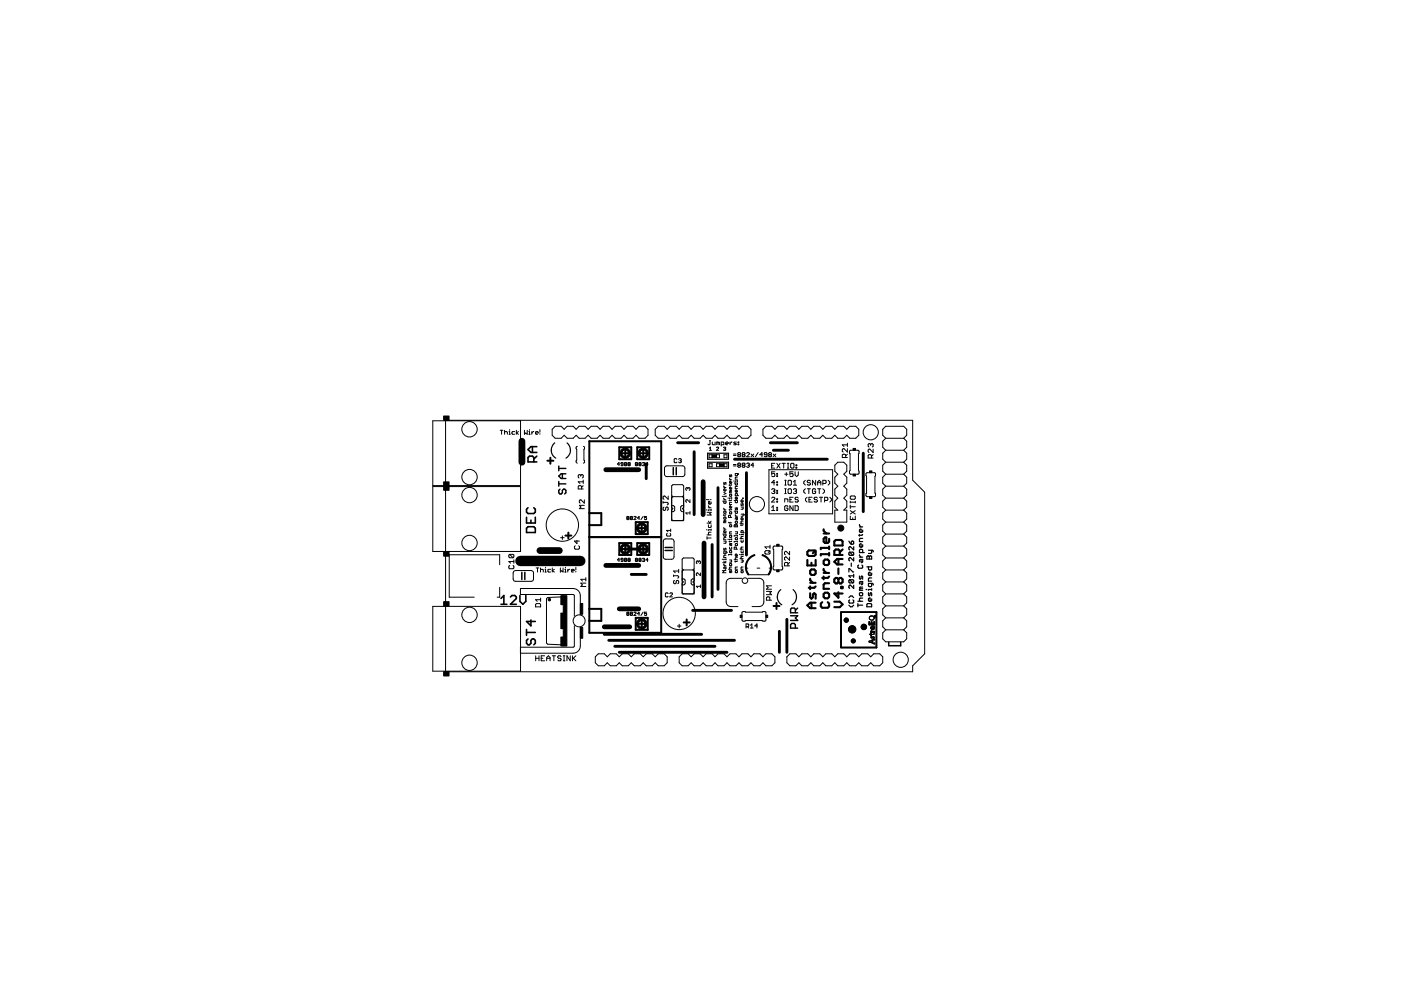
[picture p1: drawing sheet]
<svg xmlns="http://www.w3.org/2000/svg" width="297mm" height="210mm" viewBox="0 0 297 210" stroke-linecap="round" stroke-linejoin="round" font-family="sans-serif">
<g fill="none" stroke="#000" stroke-width=".21">
<path d="M91.8 89.2h18.6v13.8h-18.6zM94.5 89.1h99v12.7l2.5 2.6v34.2l-2.5 2.6v1.2h-99zM106 91.2h.6M106.3 91.2v.9M107 91.2v.9M107 91.7l.4-.2 .2 .2v.4M107.9 91.5h.2v.6M107.9 92.1h.3M108.1 91.1v.1M109.1 91.5h-.4l-.2 .2 .2 .4h.4M109.5 91.2v.9M109.9 91.5l-.4 .3 .4 .3"/>
<path d="M111.2 91.2v.9l.3-.3 .3 .3v-.9M112.1 91.5h.2v.6M112.1 92.1h.3M112.3 91.1v.1M112.8 91.5v.6M113.2 91.5l-.4 .3M113.5 91.8h.6l-.1-.3-.5 .2v.2l.5 .2M114.5 91.1v.6M114.5 91.9v.2M117.1 91l.6-.6h1.3l.6 .6 .6-.6h1.3l.7 .6 .6-.6h1.3l.6 .6 .6-.6h1.3l.6 .6 .7-.6h1.2l.7 .6 .6-.6h1.3l.6 .6 .6-.6h1.3l.7 .6 .6-.6h1.3l.6 .6v1.3l-.6 .6h-1.3l-.6-.6-.7 .6h-1.3l-.6-.6-.6 .6h-1.3l-.6-.6-.7 .6h-1.2l-.7-.6-.6 .6h-1.3l-.6-.6-.6 .6h-1.3l-.6-.6-.7 .6h-1.3l-.6-.6-.6 .6h-1.3l-.6-.6zM122.4 94.6l-.2 .3 .1 .4v2.3l-.1 .3 .2 .3M123.7 94.6l.2 .3-.1 .4v2.3l.1 .3-.2 .3"/>
<path d="M131.4 98.4h-.5l.3-.3v.6M132.1 98.4l-.4-.1 .1-.2 .3 .1v.4h-.4M132.5 98.4v-.3l.4 .1-.2 .2M132.5 98.4v.3l.4-.1-.2-.2M132.5 98.4h.2M133.3 98.4l-.2-.1 .2-.2 .3 .1-.1 .2M133.3 98.4l-.2 .1 .2 .2 .3-.1-.1-.2M133.3 98.4h.2M134.8 98.4l-.1-.1 .1-.2 .4 .1-.2 .2M134.8 98.4l-.1 .1 .1 .2 .4-.1-.2-.2M134.8 98.4h.2M135.6 98.4v.3l.3-.1-.1-.2"/>
<path d="M135.6 98.4v-.3l.3 .1-.1 .2M135.6 98.4h.2M136.2 98.2l.3-.1 .2 .1-.2 .2M136.4 98.4h.1M136.5 98.4l.2 .1-.2 .2-.3-.1M137.4 98.4h-.5l.4-.3v.6M138.9 91l.7-.6h1.2l.7 .6 .6-.6h1.3l.6 .6 .6-.6h1.3l.6 .6 .7-.6h1.2l.7 .6 .6-.6h1.3l.6 .6 .6-.6h1.3l.6 .6 .7-.6h1.2l.7 .6 .6-.6h1.3l.6 .6v1.3l-.6 .6h-1.3l-.6-.6-.7 .6h-1.2l-.7-.6-.6 .6h-1.3l-.6-.6-.6 .6h-1.3l-.6-.6-.7 .6h-1.2l-.7-.6-.6 .6h-1.3l-.6-.6-.6 .6h-1.3l-.6-.6-.7 .6h-1.2l-.7-.6zM141.1 98.8h3.9l.2 .5v1.4l-.5 .3h-3.5l-.3-.5v-1.4zM143.5 97.4l-.1-.2-.5 .2 .2 .7 .4-.1M143.9 97.4l.4-.2 .1 .2-.1 .3M144.1 97.7h.2M144.3 97.7l.1 .1-.1 .3-.4-.1"/>
<path d="M150.3 96.4h.7v.6h-.7zM150.3 98.3h.7v.7h-.7zM150.4 93.5h.3M150.4 95l.2-.2v.7M150.4 95.5h.5M150.5 93.5v.7l-.1 .1-.3-.1M151 93.7v.5l.2 .1h.4v-.6M151.9 94.9h.5l-.5 .6h.5M151.9 96.4h.6v.6h-.6zM151.9 98.3h.6v.7h-.6zM152.3 93.9l.1-.2 .1 .2v.4M152.3 93.9l-.3-.2v.6"/>
<path d="M152.3 93.9v.4M152.9 94.3h.4l.2-.4-.2-.2h-.4v.9M153.4 94.9l.3-.1 .2 .1-.2 .2M153.5 96.4h.6v.6h-.6zM153.5 98.3h.6v.7h-.6zM153.6 95.1h.1M153.7 95.1l.2 .1-.2 .3-.3-.1M153.8 94h.6l-.1-.3-.5 .2v.3l.5 .1M154.8 93.7v.6M155.2 93.7l-.4 .3M155.5 98.8h.6M155.5 98.5h.6"/>
<path d="M155.5 96.6h.6M155.5 96.3h.6M156.1 93.7h-.4l-.1 .2 .5 .3-.5 .1M156.5 94.2l.1 .1zM156.5 93.7l.1 .2zM156.6 98.6l-.2-.1 .2-.3 .4 .1-.1 .3M156.6 96.4l-.2-.1 .2-.3 .4 .1-.1 .3M156.6 96.4l-.2 .2 .2 .2 .4-.1-.1-.3M156.6 98.6l-.2 .2 .2 .3 .4-.2-.1-.3M156.6 98.6h.3M156.6 96.4h.3M157.5 98.6l-.1-.1 .1-.3 .4 .1-.1 .3"/>
<path d="M157.5 96.4l-.1-.1 .1-.3 .4 .1-.1 .3M157.5 96.4l-.1 .2 .1 .2 .4-.1-.1-.3M157.5 98.6l-.1 .2 .1 .3 .4-.2-.1-.3M157.5 98.6h.3M157.5 96.4h.3M158.3 98.3l.4-.1 .2 .1-.2 .3M158.3 96.1l.1-.1 .5 .1-.6 .7h.6M158.6 98.6h.1M158.7 98.6l.2 .2-.2 .3-.4-.2M159.2 96.3l.6 .5M159.8 96.3l-.6 .5M159.8 98.6h-.6l.5-.4v.9"/>
<path d="M160.7 96l-.5 .8M161.7 96.4h-.6l.4-.4v.8M161.8 91l.6-.6h1.3l.6 .6 .6-.6h1.3l.6 .6 .7-.6h1.2l.7 .6 .6-.6h1.3l.6 .6 .7-.6h1.2l.7 .6 .6-.6h1.3l.6 .6 .6-.6h1.3l.6 .6 .7-.6h1.2l.7 .6v1.3l-.7 .6h-1.2l-.7-.6-.6 .6h-1.3l-.6-.6-.6 .6h-1.3l-.6-.6-.7 .6h-1.2l-.7-.6-.6 .6h-1.3l-.6-.6-.7 .6h-1.2l-.7-.6-.6 .6h-1.3l-.6-.6-.6 .6h-1.3l-.6-.6zM162.6 96.4h-.4l-.2-.1 .2-.3 .4 .1v.6l-.1 .1-.5-.1M163 99.6h13.5v9.3h-13.5zM163.1 96.4l-.1-.1 .1-.3 .5 .1-.2 .3M163.1 96.4l-.1 .2 .1 .2 .5-.1-.2-.3M163.1 96.4h.3M163.6 98.7h.3M163.9 96.3l.6 .5M164.3 98.2h-.7v1.1h.7M164.5 96.3l-.6 .5"/>
<path d="M164.7 98.2l.7 1.1M165.4 98.2l-.7 1.1M165.8 98.2h.7M166.2 98.2v1.1M166.9 98.2h.4M166.9 99.3h.4M167.1 98.2v1.1M167.6 98.4l.2-.2h.4l.1 .2v.7l-.1 .2-.6-.2zM168.8 99.1h.1v.2h-.1zM168.8 98.6h.1v.1h-.1zM177 98.6l.6-.6h1.3l.6 .6v1.3l-.6 .6 .6 .7v1.2l-.6 .7 .6 .6v1.3l-.6 .6 .6 .7v1.2l-.6 .7h.6v2.5h-2.5v-2.5h.6l-.6-.7v-1.2l.6-.7-.6-.6v-1.3l.6-.6-.6-.7v-1.2l.6-.7-.6-.6zM179.3 97v-.5l-.2-.2-.5 .2v.5h1.1"/>
<path d="M179.7 95.1v.7l-.8-.7-.3 .2v.4l.2 .1M179.7 94.3h-1.1l.3 .4M179.7 96.3l-.4 .3M179.7 94v.7M180.2 95.5h1.7l.2 .1-.1 4.2 .1 .5-.1 .2h-1.6l-.3-.1zM184.6 94.2l-.2-.1-.3 .1 .1 .6M184.6 94.2l.2-.1 .3 .1-.1 .6M184.6 94.2v.2M184.8 97.1v-.5l-.2-.2h-.4l-.1 .2v.5h1M185.1 95.2v.7l-.7-.7h-.2l-.1 .2 .1 .5M185.1 96.4l-.3 .4M187.8 95.5h3.8"/>
<path d="M187.8 92.9l-.6-.6v-1.3l.6-.6h3.8l.6 .6v1.3l-.6 .6M187.8 92.9l-.6 .7v1.2l.6 .7M187.8 95.5l-.6 .6v1.3l.6 .6M187.8 98l-.6 .6v1.3l.6 .6M187.8 92.9h3.8M187.8 98h3.8M191.6 95.5l.6 .6v1.3l-.6 .6M191.6 92.9l.6 .7v1.2l-.6 .7M191.6 98l.6 .6v1.3l-.6 .6M91.8 103.2h18.6v13.7h-18.6zM105.9 119.7v-2.1h-10.7v9h5.3M108.1 117.5h.7l.1 .2-.1 .6"/>
<path d="M108.1 117.5l-.2 .2 .2 .6h.7M108.1 119.9l-.2 .2v.3l.2 .2h.7l.1-.2-.1-.5M108.1 117.5l.7 .8M108.9 119.1h-1l.3 .3M108.9 118.7v.7M118.9 114h.7M119.2 113.6v.8M122 115.7l-.2 .2 .2 .5h.7l.2-.2v-.3l-.2-.2M122.3 114.6v.7l-.5-.6h1.1M123.1 100.8l-.1-.2-.4 .2 .2 .5M123.1 100.8l.2-.2 .4 .2-.2 .5M123.1 100.8v.2"/>
<path d="M123.3 103.7v-.6l-.2-.1h-.3l-.2 .1v.6h1.1M123.7 103l-.4 .3M123.7 102.2h-1.1l.4 .3M123.7 101.8v.7M123.9 106v.7l-.7-.7-.4 .2v.3l.2 .2M123.9 107.1h-1.1l.4 .4-.4 .3h1.1M131.4 118.7h-.5l.3-.3v.7M132.1 118.7h-.3v-.3l.3 .1v.4l-.1 .2-.3-.2M132.5 118.7h.2M132.5 118.7v.4l.4-.2-.2-.2M132.5 118.7v-.3l.4 .1-.2 .2M133 109.8v.4l.3-.1-.1-.3"/>
<path d="M133 109.8v-.3l.3 .1-.1 .2M133 109.8h.2M133.3 118.7h.2M133.3 118.7l-.2 .1 .2 .3 .3-.2-.1-.2M133.3 118.7l-.2-.1 .2-.2 .3 .1-.1 .2M133.8 109.8v.4l.3-.1-.1-.3M133.8 109.8v-.3l.3 .1-.1 .2M133.8 109.8h.2M134.4 109.6h.5l-.5 .6h.5M134.8 118.7h.2M134.8 118.7l-.1 .1 .1 .3 .4-.2-.2-.2M134.8 118.7l-.1-.1 .1-.2 .4 .1-.2 .2"/>
<path d="M135.6 118.7h.2M135.6 118.7v.4l.3-.2-.1-.2M135.6 118.7v-.3l.3 .1-.1 .2M135.6 109.8h-.5l.4-.3v.7M136.2 118.5l.3-.1 .2 .1-.2 .2M136.4 109.5l-.5 .7M136.4 118.7h.1M136.5 118.7l.2 .1-.2 .3-.3-.2M137.1 109.5h-.5v.3l.4-.1 .1 .4h-.5M137.4 118.7h-.5l.4-.3v.7M140.6 106.5h.9l.2 .2-.2 .4M140.6 106.3v.4"/>
<path d="M140.7 114.5l.4-.2h1.3l.4 .2 .1 3.6-.3 .5h-1.5l-.4-.2zM140.8 107.5l-.2 .2v.3l.3 .2 .2-.2v-.3l.4-.2 .2 .2v.3l-.2 .2M141.5 113.1l-.2 .1 .2 .5 .7-.2-.2-.4M141.7 105.2v.7l-.8-.7-.3 .1v.4l.2 .2M142.2 112.5h-.9l.3 .2M142.2 112.2v.5M142.4 105.3h2.5v5.1h-2.5zM142.4 107.6l.3 .2-.3 .3M142.4 107.2h.4l.2 .3v.7l-.2 .3h-.4M142.4 105.6l.3-.3-.3-.2v-2.1l.3-.2h2l.2 .2v2.1l-.2 .2 .2 .3M142.4 110.1l.3 .3M144.9 107.2h-.3l-.3 .3v.7l.3 .3h.3"/>
<path d="M144.9 107.6l-.2 .2 .2 .3M144.9 110.1l-.2 .3M145.8 103.5l.2-.1 .3 .1-.2 .5M145.8 103.5l-.1-.1-.3 .1 .2 .5M145.8 103.5v.2M146.3 105.9v.6l-.6-.6-.3 .2 .2 .4M146.3 108.8h-.9l.3 .3M146.3 108.5v.6M148.1 119.1l-.2-.2-.3 .2 .2 .4M148.1 119.1l.1-.2 .3 .2-.1 .4M148.1 119.1v.1M149.8 105.9h.5"/>
<path d="M149.8 112.3h.1M149.8 108.1h.1M149.9 110.9h.9M149.9 114.1h.9M149.9 113.8v.5M149.9 113.4h.9M149.9 108.6h.9l-.3 .3 .3 .3h-.9M150.2 111.3l.1 .5 .5-.1v-.4M150.2 107.2l.3 .5M150.2 110.5l.3 .4 .3-.4M150.2 107.7h.6M150.6 105.9h.2"/>
<path d="M150.8 106.4l-.2 .5h-.3l-.1-.5 .3-.1v.6M150.8 112.8h-.5l-.1 .2 .1 .4M150.8 108.1h-.6v.2M150.8 112.3h-.6v.2M150.8 108v.3M150.8 112.2v.3M153.1 118.6h.1M153.1 105.2h.1M153.2 106.3h.7l-.1 .4-.3-.1v-.3M153.2 113.2h.7l-.1 .5-.3-.1v-.4M153.2 119.3h.7M153.5 102.3l.1 .4 .2-.4 .1 .4"/>
<path d="M153.5 103l.2 .4M153.5 105.6l.2 .4M153.5 107.7l.2 .4M153.5 109.1v.2M153.5 111.9l.2 .3M153.5 116.2v.4h.2l.1-.4 .1 .5M153.5 119.6l.2 .3M153.5 114.7h.4v.4l-.4 .1M153.5 119.9h.4M153.5 119l.2 .3 .2-.3M153.5 112.2h.4M153.5 108.1h.4"/>
<path d="M153.5 106h.4M153.5 104.4l.4 .2-.4 .2M153.5 103.4h.4M153.6 108.4l.3 .1-.1 .3-.3-.1zM153.6 109.6l.3 .1-.1 .4-.3-.1zM153.6 110.6l-.1 .2h.4M153.6 110.6h.3M153.9 103.8l-.1 .3-.3-.1v-.2l.2-.2v.5M153.9 105.2l-.4 .1M153.9 112.6l-.1 .3h-.2l-.1-.3 .2-.1v.4M153.9 114l-.4 .1v.3h.4M153.9 117l-.1 .4-.3-.1v-.3h.5l.1 .2"/>
<path d="M153.9 117.7l-.4 .2v.3h.4M153.9 118.6l-.4 .1M153.9 105.1v.2M153.9 118.4v.3M153.9 110.4h-.3v.2M153.9 109.1l-.5 .1M154.3 114.3h.2M154.3 105.6h.2M154.5 110.7l.6 .1M154.7 119.6l.3-.1 .1 .3-.3 .1zM154.7 113.6l.3-.1 .1 .3-.3 .1zM154.7 104.9l.3-.1 .1 .3-.3 .1z"/>
<path d="M154.7 100.6l.1 .5 .2-.5 .1 .5M154.7 111.4l.3-.1 .1 .3-.3 .1zM154.7 116l.1 .4 .3-.1v-.3M154.7 116.8l.3-.1 .1 .4-.3 .1zM154.7 101.4l.2 .3M154.7 102.7v.3M154.7 106v.2M154.7 108v.2M154.7 114.7v.3M154.7 118.7l.4 .2-.1 .3h-.3M154.7 101.7h.4M154.8 108.5l.3 .1-.1 .4-.3-.2z"/>
<path d="M154.8 104.2l-.1 .3h.4M154.8 110.7v.3M154.8 104.2h.3M154.9 109.7v-.3l-.3-.1-.1 .4h.6M154.9 115.2v.4h.2v-.4h-.3l-.1 .4M155.1 112.8l-.4 .1v.3h.4M155.1 108l-.5 .1M155.1 102.1l-.1 .4h-.2l-.1-.4 .2-.1v.5M155.1 103.4l-.1 .3-.3-.1v-.2l.2-.1v.4M155.1 105.5v.2M155.1 107.4l-.1 .3-.3-.1v-.2l.2-.1v.4M155.1 114.2v.2"/>
<path d="M155.1 117.5v.2M155.1 105.6h-.4v.1M155.1 106.5l-.4 .1v.4h.4M155.1 114.3l-.4 .1M155.1 117.6l-.6 .1M155.1 114.7l-.5 .1M155.1 106l-.5 .1M155.1 104h-.3v.2M155.1 102.7l-.5 .2M155.6 102h.1M155.7 108.4h.7v.3l-.4 .1-.1-.4M155.7 111.4l.5-.1 .2 .4h-.7z"/>
<path d="M155.7 106.1h.7v.4l-.4 .1-.1-.5M155.7 102.4h.7v.3l-.4 .1-.1-.4M155.7 118.7h.7M155.9 114.1l.3-.1 .2 .3-.4 .1zM155.9 112.8h.5v.3l-.5 .1M155.9 110.6l.3-.1 .2 .3-.4 .2zM155.9 107.6l.1 .5 .1-.4h.3v.4M155.9 109.1l.2 .4M155.9 119v.2M155.9 109.5h.5M156 115.2l.4 .2-.2 .3-.3-.1zM156 111.4v.3"/>
<path d="M156.1 116.4l-.1-.4-.3 .1v.3h.7M156.1 109.7v.4l.1 .1 .2-.1v-.4h-.4l-.1 .4M156.4 117.6l-.2 .3-.3-.1v-.2l.2-.1v.4M156.4 104l-.2 .4-.3-.2v-.2l.2-.1v.5M156.4 103.1l-.5 .2v.3h.5M156.4 114.8h-.7v.2M156.4 100.4l-.2 .5-.3-.1v-.4h.6l.1 .2M156.4 101.9v.2M156.4 105.1l-.2-.5-.3 .2v.3h.7M156.4 105.5l-.2 .4-.3-.2v-.2l.2-.1v.5M156.4 113.5v.2M156.4 114.7v.3"/>
<path d="M156.4 101.2l-.5 .1v.3h.5M156.4 102h-.5v.1M156.4 118.2l-.5 .1 .1 .4M156.4 119l-.6 .1M156.4 113.6h-.7v.1M156.8 117.6h.1M156.8 113.3h.1M156.9 116.4h.7M156.9 111h.7M156.9 118.4h.7M156.9 114.2h.7M157.1 118.7l.5 .2-.1 .3h-.4"/>
<path d="M157.1 116.7l.1 .5 .4-.1v-.4M157.1 106.8l.1 .4 .3-.4 .1 .4M157.1 107.5h.5l-.1 .5h-.4M157.1 114.5l.1 .5 .4-.2v-.3M157.1 111.2v.3M157.1 109h.6l.1 .2M157.5 105.6l.1 .1zM157.6 112.9l-.1-.4-.4 .1v.3h.7M157.6 106.1l-.1 .4-.4-.1v-.3l.3-.1v.5M157.6 117.6l-.5 .1M157.6 116l-.5 .1 .1 .3M157.6 110.5l-.5 .1 .1 .4"/>
<path d="M157.6 109.9l-.1 .3h-.3l-.1-.3 .3-.2v.5M157.6 109l-.1 .5h-.4M157.6 113.2v.3M157.6 117.5v.2M157.6 113.3h-.5v.2M157.6 113.7l-.5 .2 .1 .3M157.6 118l-.5 .1 .1 .3M157.6 111.2l-.6 .1M162.2 116.9l.2-.1h.7l.2 .1v.4l-.2 .2h-.7l-.2-.2zM163.3 116h-1.1l.3 .3M163.3 116.8l-.4 .3M163.3 115.6v.7"/>
<path d="M163.6 103.8l.2-.2h.3l.2 .2-.2 .3M163.6 105.6l.2-.2h.3l.2 .2-.7 .8h.7M163.6 107.6l.3-.4v1M163.6 108.2h.7M163.9 104.1h.2M164 115.8h1.8l.1 .1-.1 4.2 .1 .5-.1 .2h-1.7l-.2-.1zM164.1 104.1l.2 .2-.2 .3h-.3l-.2-.1M164.3 100h-.7v.5l.3-.1 .4 .1v.4l-.2 .1h-.3l-.2-.1M164.3 102.3h-.7l.5-.5v1M164.7 108.1h.2v.1h-.2zM164.7 106.3h.2v.1h-.2zM164.7 105.8h.2v.1h-.2z"/>
<path d="M164.7 104.5h.2v.1h-.2zM164.7 104h.2v.1h-.2zM164.7 102.7h.2v.1h-.2zM164.7 100.4h.2v.1h-.2zM164.7 100.9h.2v.1h-.2zM164.7 102.2h.2v.1h-.2zM164.7 107.6h.2v.1h-.2zM166.4 103.6h.3M166.4 104.6h.3M166.4 102.8h.3M166.4 106.4v-.6h.5l.1 .1v.5M166.4 100.5h.6"/>
<path d="M166.4 101.8h.3M166.5 101.8v1M166.5 103.6v1M166.7 100.2v.7M167 120v-.6l-.1-.1-.6 .1v.6h1.1M167 107.4l-.1-.2h-.4l-.1 .2v.7l.1 .1h.4l.1-.1v-.4h-.3M167.1 102l.2-.2h.3l.2 .2v.7l-.2 .1h-.3l-.2-.1zM167.3 103.6h.3l.2 .2v.7l-.2 .1h-.3l-.2-.1v-.7zM167.4 116.9v.7l-.7-.7-.4 .2v.4l.2 .1M167.4 118.1v.7l-.7-.7-.4 .2v.3l.2 .2M167.4 119.3l-.4 .3M167.5 105.9h.3"/>
<path d="M168.1 100h-.6v.5l.3-.1 .3 .1v.4l-.1 .1h-.4l-.1-.1M168.1 105.4h-.6v1h.6M168.1 107.2v1l-.6-1v1M168.2 103.8l.2-.2h.3l.2 .2-.2 .3M168.2 102.8h.7M168.2 102.2l.4-.4v1M168.6 104.1h.1M168.6 107.2h.5l.1 .2v.7l-.1 .1h-.5zM168.6 100v.7l.3 .3 .3-.3v-.7M168.7 104.1l.2 .2-.2 .3h-.3l-.2-.1M169.2 105.6l-.1-.2h-.4l-.1 .2 .1 .3h.4l.1 .2-.1 .3h-.4l-.1-.1M170.8 101.8l-.4 .4v.3l.4 .3"/>
<path d="M170.8 103.6l-.4 .4v.3l.4 .3M171.1 105.4l-.3 .4v.3l.3 .3M171.2 103.6h.6M171.5 103.6v1M171.5 105.9h.4M171.8 102l-.1-.2h-.4l-.1 .4 .1 .1h.4l.1 .4-.1 .1h-.4l-.1-.1M172.2 105.4h-.7v1h.7M172.9 103.8l-.1-.2h-.4l-.1 .2v.7l.1 .1h.4l.1-.1v-.4h-.3M172.9 101.8v1l-.6-1v1M173.3 105.6l-.5-.2-.2 .4 .2 .1h.3l.2 .4-.2 .1h-.3l-.2-.1M173.4 103.6h.6M173.4 102.3h.6"/>
<path d="M173.4 102.8v-.6l.3-.4 .3 .4v.6M173.7 103.6v1M173.7 105.4h.7M174.1 105.4v1M174.5 102.5h.5l.2-.2v-.3l-.2-.2h-.5v1M174.5 103.6l.3 .4v.3l-.3 .3M174.8 106.1h.5l.2-.2v-.3l-.2-.2h-.5v1M175.6 101.8l.3 .4v.3l-.3 .3M175.9 105.4l.4 .4v.3l-.4 .3M180.3 106.5h1M180.3 105.3l.1-.1h.8l.1 .1v.4l-.1 .2h-.8l-.1-.2zM180.3 106.3v.3"/>
<path d="M180.3 107.1v.7M180.3 109.4v.8h1v-.8M180.3 108.3l1 .7M180.3 107.4h1M180.8 109.8v.4M181.3 106.3v.3M181.3 108.3l-1 .7M183.7 100.3l1.7-.1 .2 .2-.1 4.1 .1 .6-.1 .2h-1.6l-.3-.2zM187.8 113.2h3.8M187.8 100.5l-.6 .7v1.2l.6 .7M187.8 103.1l-.6 .6v1.3l.6 .6M187.8 105.6l-.6 .7v1.2l.6 .7"/>
<path d="M187.8 108.2l-.6 .6v1.3l.6 .6M187.8 110.7l-.6 .6v1.3l.6 .6M187.8 113.2l-.6 .7v1.2l.6 .7M187.8 115.8l-.6 .6v1.3l.6 .6M187.8 118.3l-.6 .6v1.3l.6 .6M187.8 110.7h3.8M187.8 108.2h3.8M187.8 105.6h3.8M187.8 103.1h3.8M187.8 100.5h3.8M187.8 118.3h3.8M187.8 115.8h3.8"/>
<path d="M191.6 115.8l.6 .6v1.3l-.6 .6M191.6 118.3l.6 .6v1.3l-.6 .6M191.6 110.7l.6 .6v1.3l-.6 .6M191.6 108.2l.6 .6v1.3l-.6 .6M191.6 113.2l.6 .7v1.2l-.6 .7M191.6 105.6l.6 .7v1.2l-.6 .7M191.6 100.5l.6 .7v1.2l-.6 .7M191.6 103.1l.6 .6v1.3l-.6 .6M91.8 128.6h18.6v13.7h-18.6zM105.9 124.5v2.1h-.5M108.9 121.2l.4-.2h3.5l.3 .3v1.6l-.5 .4-3.4-.1-.4-.5zM113.6 139v1.1"/>
<path d="M113.6 139.6h.7M113.7 120.4h.5M113.7 128h.7l.2 .1v.6h-1v-.6zM114 120.4v.9M114.3 139v1.1M114.6 120.8l.4-.1 .2 .1v.5M114.6 120.4v.9M114.6 126.8v.7M114.6 127.1h-1l.3 .4M114.7 139.6h.4M115.5 139h-.8v1.1h.8M115.5 120.7h.2v.6"/>
<path d="M115.5 121.3h.3M115.7 120.3v.1M115.9 139.6h.7M116.7 120.7l-.5 .1 .1 .5h.4M117.1 120.4v.9M117.1 139h.7M117.4 139v1.1M117.5 120.7l-.4 .3 .4 .3M118.8 120.4v.9l.3-.3 .3 .3v-.9M119 139.2l-.2-.2h-.4l-.1 .2 .1 .4h.4l.2 .1-.2 .4h-.4l-.1-.2M119 126.6l-2.9 .1-.2 .2v9.4l.2 .3 2.9 .1M119.4 139h.4"/>
<path d="M119.6 139v1.1M119.7 120.7h.2v.6M119.7 121.3h.3M119.9 120.3v.1M120.4 120.7v.6M120.8 120.7l-.4 .3M120.9 139v1.1l-.7-1.1v1.1M121.2 121h.5l-.1-.3-.4 .1 .1 .5h.3M121.4 139v1.1M121.6 139.6l.5 .5M121.8 132.7v4.3l-.2 .2h-11.3M122.1 120.3v.5"/>
<path d="M122.1 121.1v.2M122.1 139l-.7 .7M123 130.2v-4.2l-.3-.7-.5-.4-.7-.1h-11.2v1.2l11.3 .1 .2 .2v4.3M123 133v4.3l-.3 .6-.5 .4-.7 .2h-11.2M124.2 123.6h-1.1l.4 .4-.4 .4h1.1M124.2 122.8h-1.1l.4 .4M124.2 122.5v.7M126.9 138.6h1.2l.7 .7 .6-.7h1.3l.6 .7 .6-.7h1.3l.6 .7 .7-.7h1.2l.7 .7 .6-.7h1.3l.6 .7 .7-.7h1.2l.7 .7v1.2l-.7 .7h-1.2l-.7-.7-.6 .7h-1.3l-.6-.7-.7 .7h-1.2l-.7-.7-.6 .7h-1.3l-.6-.7-.6 .7h-1.3l-.6-.7-.7 .7h-1.2l-.7-.7v-1.2zM133 130.1v-.3l.3 .1-.1 .2M133 130.1v.4l.3-.1-.1-.3M133 130.1h.2M133.8 130.1v-.3l.3 .1-.1 .2"/>
<path d="M133.8 130.1v.4l.3-.1-.1-.3M133.8 130.1h.2M134.4 129.9l.1-.1 .4 .1-.5 .6h.5M135.6 130.1h-.5l.4-.3v.7M136.4 129.8l-.5 .7M137.1 129.8h-.5v.3h.5l-.1 .4-.4-.1M141.6 125.8l-.1-.1-.4 .1v.6l.1 .2 .4-.2M142 125.8l.2-.1 .4 .1-.6 .8h.6M142.8 121.9v.3M142.8 122.1h.9l.2 .1-.2 .4M143 123.1l-.2 .1v.4l.4 .2 .2-.2v-.4l.3-.1 .2 .1v.4l-.2 .2M143.6 132.7h.8"/>
<path d="M143.9 120.7v.7M143.9 121.1h-1.1l.4 .3M144 132.4v.7M144.6 123.1l.3 .3-.3 .2M144.6 138.6h1.3l.6 .7 .7-.7h1.2l.7 .7 .6-.7h1.3l.6 .7 .6-.7h1.3l.6 .7 .7-.7h1.2l.7 .7 .6-.7h1.3l.6 .7 .7-.7h1.2l.7 .7 .6-.7h1.3l.6 .7v1.2l-.6 .7h-1.3l-.6-.7-.7 .7h-1.2l-.7-.7-.6 .7h-1.3l-.6-.7-.7 .7h-1.2l-.7-.7-.6 .7h-1.3l-.6-.7-.6 .7h-1.3l-.6-.7-.7 .7h-1.2l-.7-.7-.6 .7h-1.3l-.6-.7v-1.2zM144.6 120.8h2.6v5.1h-2.6zM144.6 121.1l.3-.3-.3-.2v-2l.3-.3h2l.3 .3v2l-.3 .2 .3 .3M144.6 125.7l.3 .2M144.6 122.7h.4l.3 .3v.8l-.3 .2h-.4M147.2 123.1l-.3 .3 .3 .2M147.2 125.7l-.3 .2M147.2 122.7h-.4l-.3 .3v.8l.3 .2h.4"/>
<path d="M148.5 121.5v.5l-.6-.5-.3 .1 .2 .4M148.5 124.3h-.9l.3 .3M148.5 124v.6M153.7 120.2v.4l.1 .1 .1-.1v-.4h-.3l-.1 .4M153.9 121h-.7l.3 .2-.3 .2h.7M154.5 120.7h.6M154.7 121l.1 .4 .2-.4 .1 .4M155.1 120.2l-.4 .1 .1 .4M155.9 121.1l.3-.1 .2 .3-.4 .1zM156.4 120.2l-.5 .1v.4h.5M157.2 121l.4 .1-.1 .3-.4-.1zM157.3 122.6h-2.6l-.5 .3-.2 .5v4.2l.1 .5 .6 .5h1.8"/>
<path d="M157.4 129.8l4.8-.1 .2 .2v1.7l-.3 .1-.5-.1-4.1 .1-.2-.3zM157.6 120.2l-.5 .1v.4h.5M158.2 120.5h.4M158.2 132.9h.4l.1-.5-.1-.1h-.4v.9M158.5 132.9l.2 .3M158.6 122.6h2.6l.5 .3 .2 .5v4.2l-.1 .5-.6 .5h-1.8M158.7 121.9h4.2M159.1 132.6l.3-.3v.9M159.1 133.2h.6M160.5 120.5h.6M160.6 132.7h-.6l.5-.4v.9M162.5 125.4h1.1l-.4 .3 .4 .4h-1.1"/>
<path d="M163.1 120.5h.4M163.2 127.3v-.6l-.2-.1-.5 .1v.6h1.1M163.6 124.2h-1.1l.4 .4-.4 .3h1.1M166.8 139.3l.7-.7h1.2l.7 .7 .6-.7h1.3l.6 .7 .7-.7h1.2l.7 .7 .6-.7h1.3l.6 .7 .6-.7h1.3l.6 .7 .7-.7h1.2l.7 .7 .6-.7h1.3l.6 .7 .7-.7h1.2l.7 .7v1.2l-.7 .7h-1.2l-.7-.7-.6 .7h-1.3l-.6-.7-.7 .7h-1.2l-.7-.7-.6 .7h-1.3l-.6-.7-.6 .7h-1.3l-.6-.7-.7 .7h-1.2l-.7-.7-.6 .7h-1.3l-.6-.7-.7 .7h-1.2l-.7-.7zM184.7 135a.2 .2 0 0 0 .2 .3 .2 .2 0 0 0 .2-.3h.2v.3M184.7 133.7l.1 .2M184.8 134.4h-.3l.2 .2M185.2 130.8l.3-.3 .1 .1-.3 .4M185.3 135.6l-1 .4 1 .4M185.3 134.3v.2h-.6M187.8 133.5l-.6 .7v1.2l.6 .7h3.8l.6-.7v-1.2l-.6-.7M187.8 123.4l-.6 .6v1.3l.6 .6"/>
<path d="M187.8 131l-.6 .6v1.3l.6 .6M187.8 128.5l-.6 .6v1.3l.6 .6M187.8 125.9l-.6 .7v1.2l.6 .7M187.8 120.8l-.6 .7v1.2l.6 .7M187.8 131h3.8M187.8 128.5h3.8M187.8 125.9h3.8M187.8 123.4h3.8M187.8 120.8h3.8M187.8 133.5h3.8M191.6 131l.6 .6v1.3l-.6 .6M191.6 128.5l.6 .6v1.3l-.6 .6"/>
<path d="M191.6 123.4l.6 .6v1.3l-.6 .6M191.6 125.9l.6 .7v1.2l-.6 .7M191.6 120.8l.6 .7v1.2l-.6 .7M115.9 140.1v-.7l.4-.4 .3 .4v.7M119.4 140.1h.4"/>
<circle cx="99.5" cy="91" r="1.63"/>
<circle cx="184.6" cy="91.7" r="1.61"/>
<circle cx="99.5" cy="115.1" r="1.63"/>
<circle cx="99.5" cy="101.2" r="1.63"/>
<circle cx="99.5" cy="105" r="1.63"/>
<circle cx="119.2" cy="111.3" r="3.4"/>
<circle cx="160.5" cy="106.9" r="1.61"/>
<circle cx="99.5" cy="130.4" r="1.63"/>
<circle cx="122.8" cy="131.6" r="1.27"/>
<circle cx="144" cy="130.1" r="3.4"/>
<circle cx="157.9" cy="123.1" r=".59"/>
<circle cx="184.8" cy="131" r=".49"/>
<circle cx="191" cy="139.9" r="1.61"/>
<circle cx="99.5" cy="140.5" r="1.63"/>
</g>
<path d="M110.3 118.9h12.7" fill="none" stroke="#000" stroke-width="2.2"/>
<path d="M110.7 93.6v4.4M114.5 116.7h4.1" fill="none" stroke="#000" stroke-width="1.4"/>
<g fill="none" stroke="#000" stroke-width=".61">
<path d="M137 98.3v3.2M143.7 93.9h4.4M147.2 95.8v13.3M155.7 97.4h19.7M163.3 93.9h5.8M164 95.5h3.2M183 96.1v12.4M132.6 116.4h4.4M151 115.5v11.1M152.2 103.4v21.6M158.3 100.2v17.5M128.1 134.5h20.7"/>
<path d="M129.1 135.8h26.6M130.3 137h21.3M131.3 138.3h22.8M133.8 121.8h3.2M146.9 129.4h8.2M165.2 133.9v4.4M166.8 131.3v7"/>
</g>
<path d="M128.4 99.6h7M128.4 119.9h7M149.1 102.1v7M149.3 115.1v11.5M128.1 132.9h5.4M131.3 129.1h4.1" fill="none" stroke="#000" stroke-width="1"/>
<g fill="none" stroke="#000" stroke-width=".25">
<path d="M117.6 93.9a2 2 0 0 0 .2 3.2M120.2 93.9a1.98 1.98 0 0 1-.2 3.2M150 96.1h4.5v1.3h-4.5zM150 98h4.5v1.3h-4.5zM180 114.7l.5 .7M180.1 117.1l-.1 .1v.4l.1 .2h.7M180.1 117.1h.7l.2 .1v.4l-.2 .2M180.1 117.1l.7 .7M180.5 114.9l.2-.2 .3 .2v.3l-.2 .2h-.3zM180.5 119.4v.7M181 115.9v.7l-.9-.7-.1 .2v.3l.1 .2M181 118.2v.7l-.7-.7-.3 .2v.3l.1 .2"/>
<path d="M182.1 119.8l-.2 .2v.3l.2 .2h.6l.2-.2v-.3l-.2-.2M182.2 111.2l.4 .5M182.2 113.3v.4M182.2 117.6l.4 .5M182.2 118.1h.7M182.2 111.7h.7M182.6 118.6v.5l.1 .2 .2-.2v-.5h-.5l-.2 .2v.3M182.9 117.2v-.6l-.2-.1h-.3l-.2 .1v.6h1M182.9 112.4v.3l-.2 .2h-.3l-.2-.2v-.3l.4-.2v.7M182.9 114.2h-.5l-.2 .1v.5h.7M182.9 115.5v.3l-.2 .2h-.3l-.2-.2v-.3l.4-.2v.7M182.9 113.3l-.2 .2h-.6"/>
<path d="M183.8 118l.2-.1 .3 .1 .3-.1 .2 .1v.5h-1zM184.1 116.7h.9l.1 .3M184.3 118v.5M184.8 116.7v.5l-.2 .1h-.5M165.5 125a1.96 1.96 0 0 0 .3 3.2M168.1 125a1.99 1.99 0 0 1-.2 3.2M180 128.3l.3 .4h.4l.3-.4M180 126.7l.3-.3h.4l.3 .3M180 121.3v-.7l1 .7M180.1 127.2l-.1 .2v.3l.1 .2h.7l.2-.2v-.3l-.2-.2M180.1 122.9l-.1 .2v.3l.1 .2h.7M180.1 122.9h.7l.2 .2v.3l-.2 .2"/>
<path d="M180.1 122.9l.7 .7M181 124.1v.7l-.9-.7-.1 .1v.4l.1 .2M181 121.8v.6M181 122.1h-1l.3 .3M181.9 127.5h1M181.9 128.3h1M181.9 128v.7M182.2 125.8l.2-.2h.3l.2 .2v.4l-.2 .1h-.3l-.2-.1zM182.2 122.1v.5l.2 .2 .2-.2v-.3l.1-.2 .2 .2v.5M182.4 124.8l-.2 .4h.7M182.4 124.8h.5M182.6 123.3v.5l.1 .2 .2-.2v-.5h-.5l-.2 .2v.3"/>
<path d="M182.9 126.8h-.5l-.2 .2v.3l.2 .2M182.9 124.5h-.5l-.2 .2 .2 .1M183.6 125h.2M183.8 128.1l.2-.1h.6l.2 .1v.6h-1zM183.8 120.2h1v.5l-.2 .2h-.3l-.2-.2v-.5M184.1 125.6v.6l.2 .1 .3-.7 .2 .2v.5M184.8 121.5v.4l-.2 .1h-.3l-.2-.1v-.4l.4-.2v.7M184.8 123.7v.5l-.2 .2h-.3l-.2-.2v-.5h.9l.1 .3M184.8 124.8v.4M184.8 127v.3l-.2 .2h-.3l-.2-.2v-.3l.4-.2v.7M184.8 122.5h-.5l-.2 .2v.5h.7M184.8 125h-.7v.2"/>
</g>
<g fill="#000" stroke="#000" stroke-width=".21">
<path d="M94.1 88.2h1.1v.9h-1.1zM151 96.4h.9v.6h-.9zM152.6 98.3h.9v.7h-.9zM180.9 95.1h.5v.4h-.5zM184.4 99.8h.5v.4h-.5zM94.1 117h1.1v.9h-1.1zM94.1 102.2h1.1v.9h-1.1zM94.1 103h1.1v.9h-1.1zM164.7 115.4h.5v.4h-.5zM180.9 100.5h.5v.4h-.5zM184.4 105.3h.5v.4h-.5zM94.1 127.6h1.1v.9h-1.1z"/>
<path d="M118.9 126.3h.5v1.9h-.5zM118.9 135.1h.5v1.9h-.5zM118.9 130h.5v3.3h-.5zM119.4 126.3h.8v10.7h-.8zM123 133h.5v2.3h-.5zM123 128h.5v2.2h-.5zM156.9 130.4h.4v.5h-.4zM162.4 130.4h.4v.5h-.4zM164.7 120.8h.5v.4h-.5zM178.3 137.2h7.6v.2h-7.6zM178.3 129.8h.1v7.5h-.1zM178.3 129.7h7.6v.2h-7.6z"/>
<path d="M184.2 131.8h.2v.7h-.2zM184.3 135.9v.3zM184.3 132.2h1.1v.3h-1.1zM184.5 134.5h.2zM184.5 134.5l.1 .1zM184.6 134.2h.2v.5h-.2zM184.6 133.9h.8v.2h-.8zM184.7 133.9h.7zM184.7 134.9l.1 .1zM184.7 133.6l.1 .1zM184.7 131.8h.2v.6h-.2zM184.9 135.7h.1v.6h-.1z"/>
<path d="M185.2 135.3l.1 .1zM185.3 131.8h.1v.7h-.1zM185.3 135.5h.2v.2h-.2zM185.3 136.3h.2v.2h-.2zM185.3 130.7l.2 .2zM185.4 130.7h.2zM185.4 130.7l.1 .1zM185.4 130.6l.2 .1zM185.4 130.7l.2 .1zM185.5 130.6h.1zM185.5 130.5l.1 .1zM185.8 129.7h.1v7.7h-.1z"/>
<path d="M94.1 142.4h1.1v.9h-1.1z"/>
</g>
<g fill="none" stroke="#000" stroke-width=".42">
<path d="M116.1 97.7h1.2M116.7 97v1.3M124.9 93.6h15.3v40.6h-15.3zM131.3 94.8h2.5v2.6h-2.5zM131.9 96.1h1.3M132.6 95.5v1.2M135.1 94.8h2.5v2.6h-2.5zM135.7 96.1h1.3M136.4 95.5v1.2M119.9 113.6h1.2M120.5 112.9v1.3M124.9 113.9h15.3"/>
<path d="M124.9 108.8h2.6v2.5h-2.6M131.3 115.1h2.5v2.6h-2.5zM131.9 116.4h1.3M132.6 115.8v1.3M134.8 110.7h2.5v2.5h-2.5zM135.1 115.1h2.5v2.6h-2.5zM135.4 112h1.3M135.7 116.4h1.3M136.1 111.3v1.3M136.4 115.8v1.3M124.9 129.1h2.6v2.5h-2.6M134.8 131h2.5v2.5h-2.5z"/>
<path d="M135.4 132.3h1.3M136.1 131.6v1.3M144.9 132h1.3M145.6 131.3v1.3M164 128.5h1.3M164.6 127.8v1.3"/>
</g>
<path d="M142.7 99.1v1.6M143.4 99.1v1.6M141 116.7h1.5M141 116.1h1.5M110.6 121.3v1.6M111.3 121.3v1.6M191 136.1v.8h-2.6v-.7" fill="none" stroke="#000" stroke-width=".32"/>
<g fill="#000" stroke="#000" stroke-width=".21">
<path d="M131.9 95.2a1.1 1.1 0 0 1 1.7 .4 1.1 1.1 0 0 1-.8 1.6 1.1 1.1 0 0 1-1.3-1.1h.4a.7 .7 0 0 1 1-.6 .7 .7 0 0 1 .1 1.2 .7 .7 0 0 1-1.1-.4v-.2h-.4z" fill-rule="evenodd"/>
<path d="M135.7 95.2a1.09 1.09 0 0 1 1.6 .4 1.09 1.09 0 0 1-.7 1.5 1.09 1.09 0 0 1-1.3-1h.4a.7 .7 0 0 1 1-.6 .7 .7 0 0 1 .1 1.2 .7 .7 0 0 1-1.1-.4v-.2h-.4z" fill-rule="evenodd"/>
<path d="M131.9 115.5a1.1 1.1 0 0 1 1.7 .4 1.1 1.1 0 0 1-.8 1.6 1.1 1.1 0 0 1-1.3-1.1h.4a.69 .69 0 0 1 1-.6 .69 .69 0 0 1 .1 1.2 .69 .69 0 0 1-1.1-.4v-.2h-.4z" fill-rule="evenodd"/>
<path d="M135.4 111.1a1.1 1.1 0 0 1 1.6 .4 1.1 1.1 0 0 1-.7 1.5 1.1 1.1 0 0 1-1.3-1h.4a.69 .69 0 0 1 1-.6 .69 .69 0 0 1 .1 1.1 .69 .69 0 0 1-1.1-.3v-.2h-.4z" fill-rule="evenodd"/>
<path d="M135.7 115.5a1.09 1.09 0 0 1 1.6 .4 1.09 1.09 0 0 1-.7 1.6 1.09 1.09 0 0 1-1.3-1.1h.4a.69 .69 0 0 1 1-.6 .69 .69 0 0 1 .1 1.2 .69 .69 0 0 1-1.1-.4v-.2h-.4z" fill-rule="evenodd"/>
<path d="M158.7 118.4l1.1-.8h.2l.1 .2a2.54 2.54 0 0 0-1.3 4l-.2 .1a2.73 2.73 0 0 1 .1-3.5z" fill-rule="evenodd"/>
<path d="M135.4 131.4a1.1 1.1 0 0 1 1.7 .4 1.1 1.1 0 0 1-.8 1.6 1.1 1.1 0 0 1-1.3-1.1h.4a.7 .7 0 0 1 1-.6 .7 .7 0 0 1 .1 1.2 .7 .7 0 0 1-1.1-.4v-.2h-.4z" fill-rule="evenodd"/>
<path d="M161.6 117.6a2.73 2.73 0 0 1 1.4 4.3l-.2-.1a2.55 2.55 0 0 0-1.2-4z" fill-rule="evenodd"/>
<path d="M184.7 132.9a.41 .41 0 0 1 .7 0 .41 .41 0 0 1-.2 .6 .41 .41 0 0 1-.6-.4h.2l.1-.2a.21 .21 0 0 1 .3 .1 .21 .21 0 0 1-.1 .3 .21 .21 0 0 1-.3-.1l-.2-.1z" fill-rule="evenodd"/>
<path d="M184.7 132.9a.41 .41 0 0 1 .7 0 .41 .41 0 0 1-.2 .6 .41 .41 0 0 1-.6-.4h.2l.1-.2a.21 .21 0 0 1 .3 .1 .21 .21 0 0 1-.1 .3 .21 .21 0 0 1-.3-.1l-.2-.1z" fill-rule="evenodd"/>
<circle cx="178.3" cy="112" r=".64"/>
<circle cx="116.5" cy="127.1" r=".25"/>
<circle cx="179.4" cy="131.5" r=".44"/>
<circle cx="180.7" cy="133.4" r=".76"/>
<circle cx="180.9" cy="135.9" r=".42"/>
<circle cx="183.2" cy="132.9" r=".57"/>
</g>
<g fill="none" stroke="#000" stroke-width=".34">
<path d="M112.9 94.7v1.2M113.2 97.9v-.9l-.3-.3h-.6l-.3 .3v.9h1.8M113.8 96.7l-.6 .6M113.8 94.7h-1.2l-.6 .6 .6 .6h1.2M111.6 112l.4-.3h1.2l.3 .3v.9h-1.9zM111.6 109.7v1.2h1.9v-1.2M112 107.7l-.4 .3v.6l.4 .3h1.2l.3-.3v-.6l-.3-.3M112.6 110.3v.6M106.2 126.9l.6-.6v1.8M106.2 128.1h1.3M108.2 126.6l.3-.3h.7l.3 .3v.3l-1.3 1.2h1.3M110.2 126.3v1.2l.6 .6 .7-.6v-1.2"/>
<path d="M111.6 133.5v1.2M111.6 134.1h1.9M112 135.5l-.4 .3v.6l.4 .3h.2l.4-.3v-.6l.3-.3h.3l.3 .3v.6l-.3 .3M112.6 131.4v1.3l-1-.9h1.9"/>
</g>
<g fill="none" stroke="#000" stroke-width=".44">
<path d="M171.2 117l.3-.3h1.1l.3 .3v.6l-.3 .3h-1.1l-.3-.3zM171.2 118.7v1.2h1.7v-1.2M172 119.3v.6M172.9 116.7l-.6 .6M174.6 112.2v.3l.6 .6M174.6 113.1h1.2M174.9 118.6h.6l.3 .3v.6l-.3 .3h-.6l-.3-.3v-.6zM175.8 116.2h-1.8v.3M175.8 117.5h-1.8v.3M175.8 114.2v.6l-.3 .3h-.6l-.3-.3v-.6l.3-.3h.3v1.2M175.8 115.9v.6M175.8 117.2v.6"/>
<path d="M176.9 114.8l.3-.3h1.2l.2 .3v.9h-1.7zM177.8 118.5v1.2M178.1 117.7v-.9l-.3-.3h-.6l-.3 .3v.9h1.7M178.6 118.5h-1.1l-.6 .6 .6 .6h1.1M178.6 116.5l-.5 .6M171.8 125.8v.8l.2 .3 .3-.3v-.6l.3-.2 .3 .2v.9M171.8 122.7v.3l.5 .6M171.8 124.3v.6M171.8 123.6h1.1M172 127.8v1.1M172 120.7h.6l.3 .3v.6l-.3 .3h-.6l-.2-.3v-.6zM172.9 127.8h-1.1l-.6 .6 .6 .5h1.1"/>
<path d="M172.9 124.3l-.3 .3h-1.1M174.3 127.7l-.3 .3v.6l.3 .3h1.2l.3-.3v-.6l-.3-.3M174.6 120.6v.3l.6 .6M174.6 122.2v.6M174.6 121.5h1.2M174.9 125.7h.6l.3 .3v.6l-.3 .3h-.6l-.3-.3v-.6zM175.8 122.2l-.3 .3h-1.2M175.8 123.7h-.9l-.3 .3v.8h1.2M176.9 127.6h1.2l.5 .5-.5 .6h-1.2M177.8 125.6v1.1l-.9-.9h1.7M177.8 120.5v1.2M177.8 122.8v.6"/>
<path d="M177.8 122.8l.3-.3h.3l.2 .3v.6l-.2 .3h-.3l-.3-.3M177.8 122.8l-.3-.3h-.3l-.3 .3v.6l.3 .3h.3l.3-.3M178.4 124.4h.2v.3h-.2z"/>
</g>
<path d="M118.5 98.8v1M118.5 99.3h1.5M118.5 102.1v1M118.5 102.6h1.5M118.7 103.7l-.2 .3v.5l.2 .2h.3l.2-.2v-.5l.3-.3h.2l.3 .3v.5l-.3 .2M119.2 100.5v1M120 100.5h-1l-.5 .4 .5 .6h1M167.6 130.6h1.5l-.5 .4 .5 .6h-1.5M168.6 133.2v-.8l-.2-.2h-.5l-.3 .2v.8h1.5M168.6 129.9v-.7l-.2-.3h-.5l-.3 .3v.7h1.5M169.1 128.9l-.5 .5" fill="none" stroke="#000" stroke-width=".3"/>
</svg>
